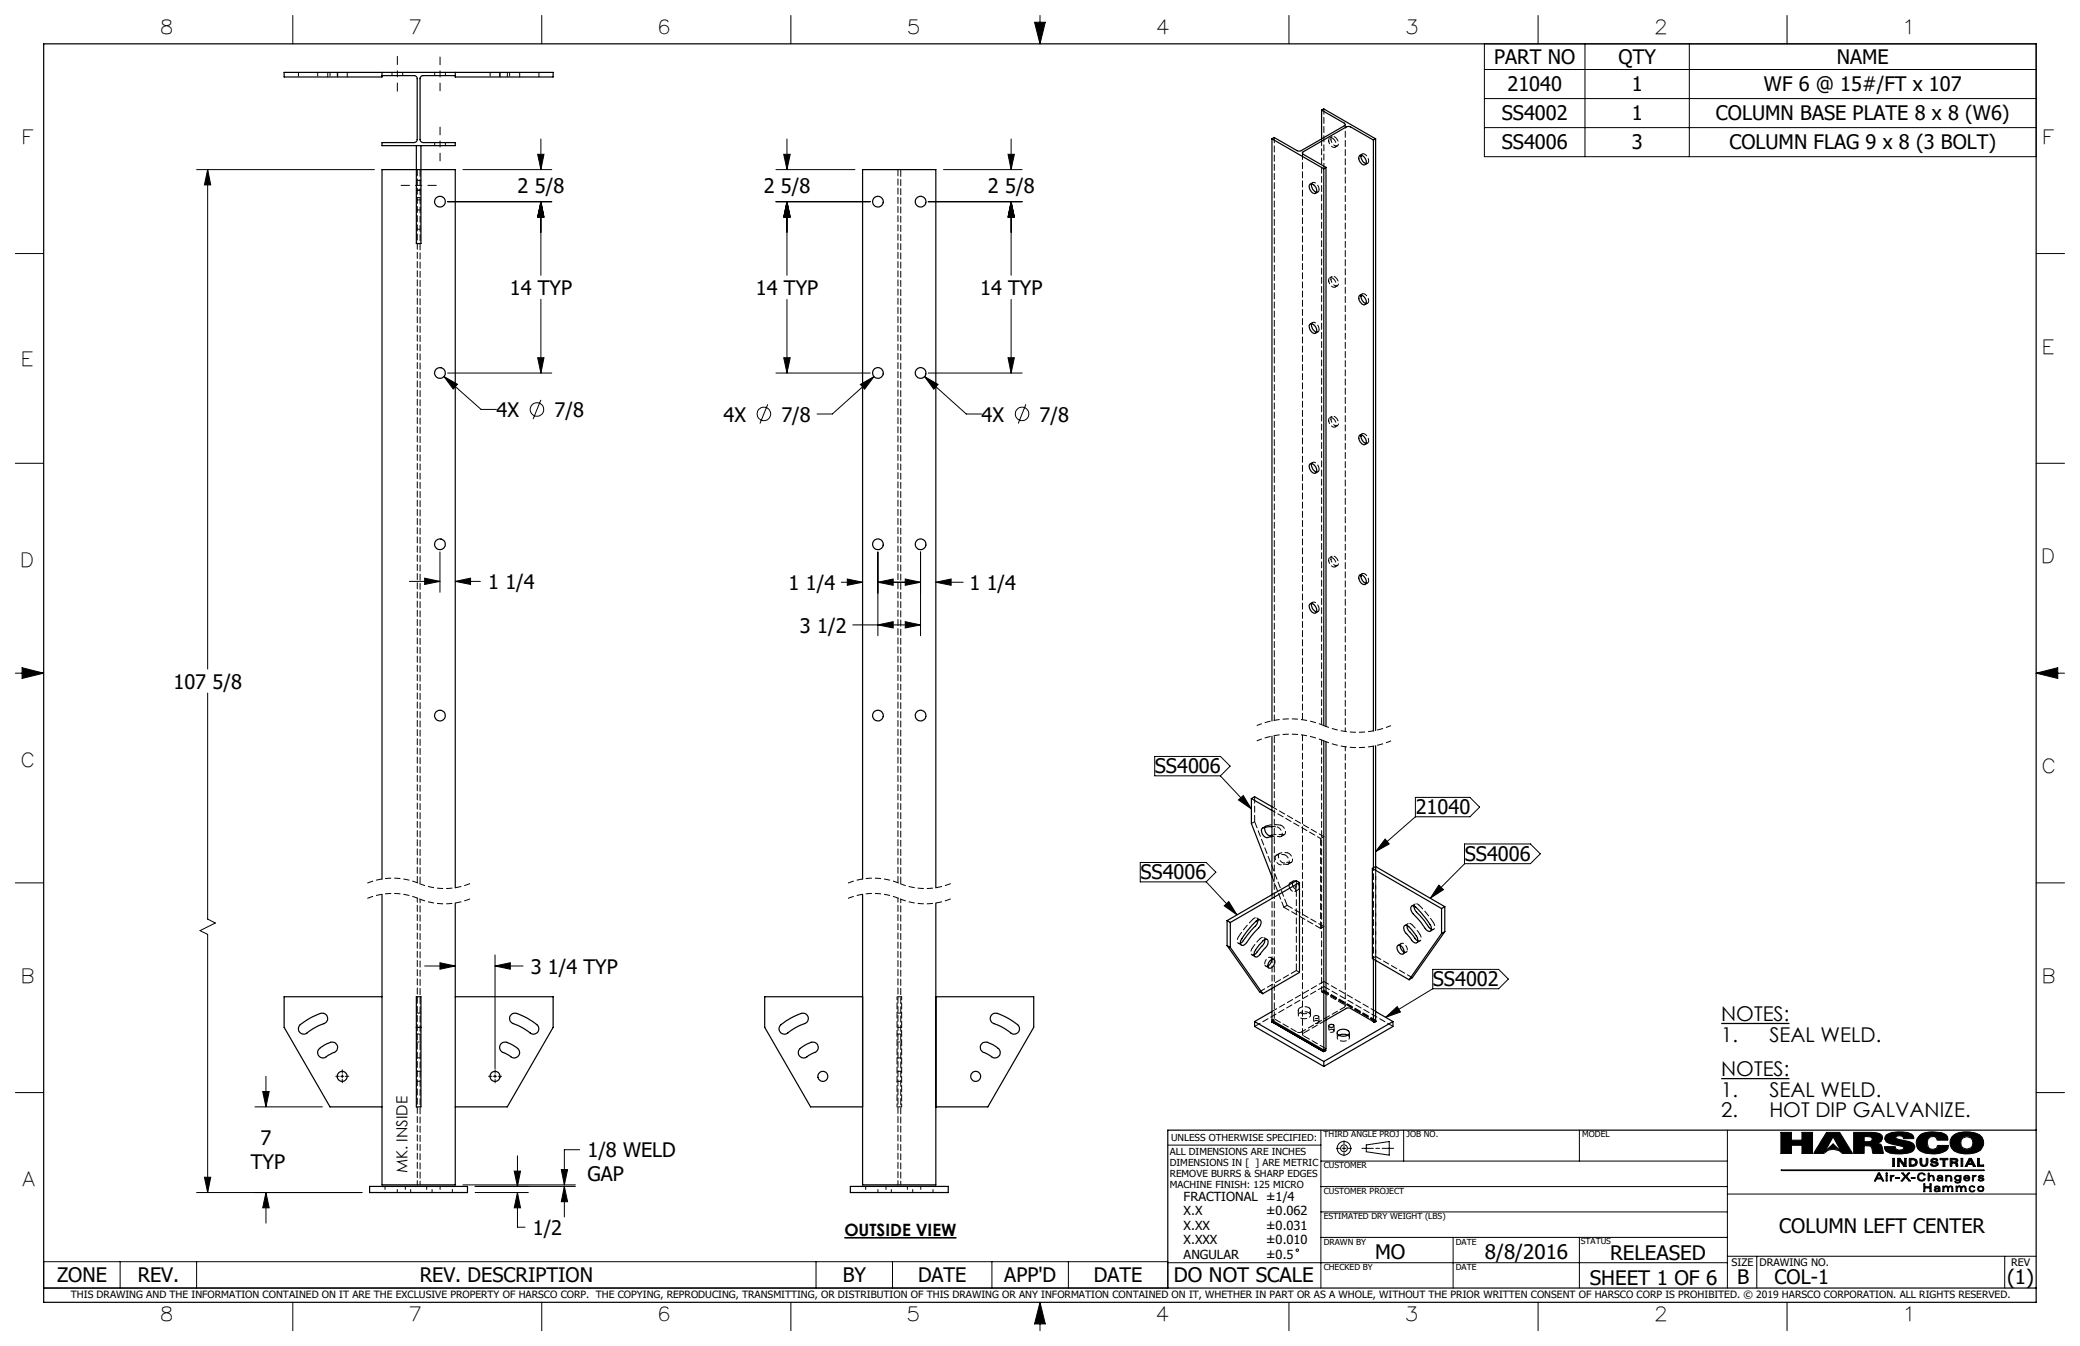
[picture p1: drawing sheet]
<svg xmlns="http://www.w3.org/2000/svg" width="432mm" height="279mm" viewBox="0 0 432 279" stroke-linecap="round" stroke-linejoin="round" font-family="sans-serif">
<defs><g id="words">
<g font-size="4.2">
<text x="310.2" y="13.3">PART NO</text>
<text x="336" y="13.3">QTY</text>
<text x="381.3" y="13.3">NAME</text>
<text x="312.9" y="18.9">21040</text>
<text x="338.7" y="18.9">1</text>
<text x="366.2" y="18.9">WF 6 @ 15#/FT x 107</text>
<text x="311.8" y="25">SS4002</text>
<text x="338.7" y="25">1</text>
<text x="356.2" y="25">COLUMN BASE PLATE 8 x 8 (W6)</text>
<text x="311.8" y="31">SS4006</text>
<text x="338.7" y="31">3</text>
<text x="359" y="31">COLUMN FLAG 9 x 8 (3 BOLT)</text>
<text x="107.5" y="40.1">2 5/8</text>
<text x="158.6" y="40.1">2 5/8</text>
<text x="205.1" y="40.1">2 5/8</text>
<text x="105.9" y="61.2">14 TYP</text>
<text x="156.9" y="61.3">14 TYP</text>
<text x="203.5" y="61.3">14 TYP</text>
<text x="103.1" y="86.6">4X</text>
<text x="115.1" y="86.6">7/8</text>
<text x="150.2" y="87.5">4X</text>
<text x="162.2" y="87.5">7/8</text>
<text x="203.8" y="87.5">4X</text>
<text x="215.8" y="87.5">7/8</text>
<text x="101.3" y="122.3">1 1/4</text>
<text x="163.7" y="122.5">1 1/4</text>
<text x="201.3" y="122.5">1 1/4</text>
<text x="166.1" y="131.3">3 1/2</text>
<text x="36" y="143">107 5/8</text>
<text x="239.7" y="160.4">SS4006</text>
<text x="293.9" y="168.9">21040</text>
<text x="304.1" y="178.6">SS4006</text>
<text x="236.8" y="182.4">SS4006</text>
<text x="110.2" y="202.1">3 1/4 TYP</text>
<text x="297.4" y="204.6">SS4002</text>
<text x="357.3" y="212">NOTES:</text>
<text x="357.3" y="216.2">1.</text>
<text x="367.3" y="216.2">SEAL WELD.</text>
<text x="357.3" y="223.4">NOTES:</text>
<text x="357.3" y="227.7">1.</text>
<text x="367.3" y="227.7">SEAL WELD.</text>
<text x="357.3" y="231.9">2.</text>
<text x="367.3" y="231.9">HOT DIP GALVANIZE.</text>
<text x="54.1" y="237.8">7</text>
<text x="52.1" y="242.7">TYP</text>
<text x="121.9" y="240.3">1/8 WELD</text>
<text x="121.9" y="245.2">GAP</text>
<text x="110.6" y="256.3">1/2</text>
<text x="369.4" y="255.8">COLUMN LEFT CENTER</text>
<text x="285.5" y="261.4">MO</text>
<text x="308.3" y="261.3">8/8/2016</text>
<text x="334.3" y="261.5">RELEASED</text>
<text x="11.8" y="266.1">ZONE</text>
<text x="28.6" y="266.1">REV.</text>
<text x="87.1" y="266.1">REV. DESCRIPTION</text>
<text x="174.9" y="266.1">BY</text>
<text x="190.6" y="266.1">DATE</text>
<text x="208.5" y="266.1">APP'D</text>
<text x="227.1" y="266.1">DATE</text>
<text x="243.7" y="266.2">DO NOT SCALE</text>
<text x="330" y="266.7">SHEET 1 OF 6</text>
<text x="360.6" y="266.5">B</text>
<text x="368.4" y="266.6">COL-1</text>
<text x="416.7" y="266.5">(1)</text>
</g>
<g font-size="4">
<text x="33.6" y="7.1">8</text>
<text x="85.2" y="7.1">7</text>
<text x="137" y="7.1">6</text>
<text x="188.6" y="7.1">5</text>
<text x="240.3" y="7.1">4</text>
<text x="292.1" y="7.1">3</text>
<text x="343.8" y="7.1">2</text>
<text x="395.7" y="7.1">1</text>
<text x="4.9" y="29.8">F</text>
<text x="424.5" y="29.9">F</text>
<text x="4.8" y="76">E</text>
<text x="424.3" y="73.5">E</text>
<text x="4.7" y="117.6">D</text>
<text x="424.2" y="116.9">D</text>
<text x="4.7" y="159.3">C</text>
<text x="424.2" y="160.5">C</text>
<text x="4.8" y="204">B</text>
<text x="424.3" y="204">B</text>
<text x="4.8" y="246.1">A</text>
<text x="424.3" y="246.1">A</text>
<text x="33.6" y="274.3">8</text>
<text x="85.2" y="274.3">7</text>
<text x="137" y="274.3">6</text>
<text x="188.6" y="274.3">5</text>
<text x="240.3" y="274.3">4</text>
<text x="292.1" y="274.3">3</text>
<text x="343.8" y="274.3">2</text>
<text x="395.8" y="274.3">1</text>
</g>
<text font-size="3.5" x="175.3" y="256.6">OUTSIDE VIEW</text>
<text font-size="3.2" x="84.6" y="243.5" transform="rotate(-90 84.6 243.5)">MK. INSIDE</text>
<g font-size="2.6">
<text x="245.7" y="249.3">FRACTIONAL ±1/4</text>
<text x="245.7" y="252.3">X.X</text>
<text x="245.7" y="255.3">X.XX</text>
<text x="262.9" y="252.3">±0.062</text>
<text x="262.9" y="255.3">±0.031</text>
<text x="245.7" y="258.3">X.XXX</text>
<text x="245.7" y="261.3">ANGULAR</text>
<text x="262.9" y="258.3">±0.010</text>
<text x="262.9" y="261.3">±0.5</text>
</g>
<g font-size="2.2">
<text x="359.5" y="262.8">SIZE</text>
<text x="365.3" y="262.7">DRAWING NO.</text>
<text x="417.5" y="262.8">REV</text>
</g>
<text font-size="2.1" x="14.7" y="269.4">THIS DRAWING AND THE INFORMATION CONTAINED ON IT ARE THE EXCLUSIVE PROPERTY OF HARSCO CORP. THE COPYING, REPRODUCING, TRANSMITTING, OR DISTRIBUTION OF THIS DRAWING OR ANY INFORMATION CONTAINED ON IT, WHETHER IN PART OR AS A WHOLE, WITHOUT THE PRIOR WRITTEN CONSENT OF HARSCO CORP IS PROHIBITED. © 2019 HARSCO CORPORATION. ALL RIGHTS RESERVED.</text>
<g font-size="2">
<text x="242.9" y="239.8">ALL DIMENSIONS ARE INCHES</text>
<text x="243.1" y="236.8">UNLESS OTHERWISE SPECIFIED:</text>
<text x="242.9" y="242.1">DIMENSIONS IN [ ] ARE METRIC</text>
<text x="242.9" y="244.4">REMOVE BURRS &amp; SHARP EDGES</text>
<text x="242.9" y="246.7">MACHINE FINISH: 125 MICRO</text>
</g>
<g font-size="1.7">
<text x="274.8" y="236.1">THIRD ANGLE PROJ</text>
<text x="292" y="236.1">JOB NO.</text>
<text x="328.5" y="236.1">MODEL</text>
<text x="274.8" y="242.5">CUSTOMER</text>
<text x="274.8" y="247.8">CUSTOMER PROJECT</text>
<text x="274.8" y="253.1">ESTIMATED DRY WEIGHT (LBS)</text>
<text x="274.8" y="258.4">DRAWN BY</text>
<text x="274.8" y="263.6">CHECKED BY</text>
<text x="302.2" y="263.6">DATE</text>
<text x="302.2" y="258.4">DATE</text>
<text x="328.2" y="258.3">STATUS</text>
</g>
</g></defs>
<g fill="none" stroke="#000" stroke-width=".21">
<path d="M60.8 3.2v5.9M112.5 3.2v5.9M164.2 3.2v5.9M214.8 4.6h2.2l-1.1 4.5zM215.9 3.2v5.9M267.6 3.2v5.9M308.2 9.1h114.5v23.4h-114.5zM308.2 14.4h114.5M319.3 3.2v5.9M329 9.1v23.4M350.7 9.1v23.4M371 3.2v5.9"/>
<path d="M40.8 35.2h36.9M43.1 35.2l.6 3.2h-1.3zM43.1 35.2v103.7M96.1 35.2h18.4M111.6 32h1.3l-.6 3.2zM112.3 28.9v6.3M161.1 35.2h16.4M162.7 32h1.3l-.6 3.2zM163.4 28.9v6.3M195.9 35.2h16.3M209.3 32h1.3l-.7 3.2zM209.9 28.9v6.3"/>
<path d="M308.2 20.5h114.5M308.2 26.5h114.5M3.2 52.6h5.9M92.9 41.9h21.6M112.3 41.9l.6 3.1h-1.3zM112.3 41.9v15.2M161.1 41.9h19.6M163.4 41.9l.6 3.1h-1.3zM163.4 41.9v15.2M192.7 41.9h19.5M209.9 41.9l.7 3.1h-1.3zM209.9 41.9v15.2"/>
<path d="M422.7 52.6h5.9M92.2 78.2l2.8 1.6-.9 1zM92.2 78.2l7.7 6.8h3.1M92.9 77.4h21.6M111.6 74.3h1.3l-.6 3.1zM112.3 62.1v15.3M161.1 77.4h19.6M162.7 74.3h1.3l-.6 3.1zM163.4 62.2v15.2M178.6 79.8l2.8-1.6-1.9 2.6zM181.4 78.2l-8.6 7.7h-3.2M191.9 78.2l2.8 1.6-.8 1z"/>
<path d="M191.9 78.2l8.7 7.7h3.2M192.7 77.4h19.5M209.3 74.3h1.3l-.7 3.1zM209.9 62.2v15.2M3.2 96.2h5.9M112.3 83l-1.6 4M159.4 83.9l-1.6 4M213 83.9l-1.6 4M422.7 96.2h5.9M91.3 114.6v8.3M182.2 114.6v17.4M191.1 114.6v17.4"/>
<path d="M3.2 139.7h5.9M4.6 138.6l4.5 1.1-4.5 1.1zM85 120.7h6.3M88.2 120l3.1 .7-3.1 .6zM94.5 120.7l3.2-.7v1.3zM94.5 120.7h5.2M174.7 120.9h4.4M175.9 120.2l3.2 .7-3.2 .6zM177 129.7h14.1M182.2 120.9l3.2-.7v1.3zM182.2 129.7l3.2-.7v1.4zM182.2 120.9h8.9"/>
<path d="M187.9 120.2l3.2 .7-3.2 .6zM187.9 129l3.2 .7-3.2 .7zM194.3 120.9l3.1-.7v1.3zM194.3 120.9h5.7M422.7 139.7h5.9M422.7 139.7l4.5-1.1v2.2zM43.1 143.9v46.9l1.6 .8-3.2 1.6 1.6 .8v53.5M239.7 157h13.7l2 2-2 2h-13.7zM236.7 179h13.7l2 2-2 2.1h-13.7zM253.4 161.1l6.4 6.8M257.1 166.1l1-1 1.7 2.8zM287.5 174.2l.9 1-2.8 1.6z"/>
<path d="M293.8 165.5h11.4l2 2-2 2h-11.4zM293.8 169.5l-8.2 7.3M304 175.2h13.7l2.1 2-2.1 2.1h-13.7zM304 179.3l-7.1 7.1M3.2 183.3h5.9M91.3 199.8l3.2 .7-3.2 .7zM102.8 198.2v23.6M250.4 183.1l6.4 6.8M254.1 188l1-.9 1.7 2.8zM298.7 183.7l.9 1-2.7 1.7zM422.7 183.3h5.9M88.2 200.5h6.3"/>
<path d="M102.8 200.5l3.1-.7v1.4zM102.8 200.5h5.8M287.7 211.2l2.4-2.2 .6 1.1zM297.4 201.2h13.7l2 2-2 2h-13.7zM297.4 205.2l-9.7 6M3.2 226.8h5.9M52.9 229.8h14M54.5 226.6h1.4l-.7 3.2zM55.2 223.4v6.4M70.7 223.4h.7M71 223.1v.6M102.4 223.4h.7"/>
<path d="M102.8 223.1v.6M107.4 239.9v6.4M120.3 238.7h-3.1v7.3M242.4 237.7h31.8M274.2 234.6v32.8M277.4 238.4h.7M278.6 238.4h.8M279 236.8v.7M279 238v.8M279 239.3v.6M279.9 238.4h.7M282.7 238.4h2.4"/>
<path d="M283.6 237.7l4.8-.7v2.8l-4.8-.7zM285.6 238.4h.8M286.9 238.4h2.4M291.4 234.6v6.4M327.9 234.6v6.4M358.6 234.6v32.8M369.7 235.1h2.2v1.6h2.2v-1.6h2.2v4.3h-2.2v-1.7h-2.2v1.7h-2.2zM379.2 235.1h2.7l2.7 4.3h-2.2a2.5 2.5 0 0 0-3.8 0h-2.1zM380.5 236l1.7 3-1.7-1.5-1.7 1.5zM384.8 235.1h3.7l1.7 .2 .5 .4 .1 .6-.3 .7-.8 .3 .7 .2 .3 .4 .3 1.5h-2.2l-.2-1-.3-.5-.6-.1h-.7v1.6h-2.2zM387 235.9l1.4 .1a.51 .51 0 0 1 0 .9l-1.4 .1zM389.7 237.3h.1"/>
<path d="M391.6 235.6a6.4 6.4 0 0 1 5.3-.2l.3 .4 .1 .6h-2.1l-.1-.4a1.07 1.07 0 0 0-1.5 .1v.1a3 3 0 0 0 1.9 .6l1.6 .5 .4 .7a1.36 1.36 0 0 1-1.4 1.4 6.7 6.7 0 0 1-4.6-.5l-.3-.9h2.3v.4a1.01 1.01 0 0 0 1.7-.2l-.4-.3-3.1-.8-.4-.7zM398.5 235.7a5.3 5.3 0 0 1 5.5-.2l.3 .5 .1 .7h-2.2l-.3-.6-.5-.2-.7 .1-.5 .5-.1 .7 .2 1 .4 .3 .5 .1 .8-.2 .2-.6h2.3l-.1 .6a3.9 3.9 0 0 1-2.8 1.1 4.2 4.2 0 0 1-3.5-1.1 2.19 2.19 0 0 1 .4-2.7zM405.2 235.9a5.4 5.4 0 0 1 5.8-.4 2.09 2.09 0 0 1 .8 2.2l-.7 1.1a5.9 5.9 0 0 1-5.4 .1 2.08 2.08 0 0 1-.5-3zM422.7 226.8h5.9M40.8 247.5h34.3M42.4 244.4h1.3l-.6 3.1zM55.2 247.5l.7 3.2h-1.4zM55.2 247.5v6.4M96.1 246h23.4M98.6 247.5h11.1M98.6 246.3h20.9M106.8 243.1h1.3l-.7 3.2z"/>
<path d="M107.4 247.5l.7 3.2h-1.3zM107.4 247.5v7.2h1.6M116.5 242.8h1.3l-.6 3.2zM117.2 246.3l.6 3.1h-1.3zM117.2 246.3v6.3M274.2 256.9h84.4M274.2 251.6h84.4M274.2 246.3h84.4M274.2 241h84.4M301.7 256.9v10.5M327.9 256.9v10.5M358.6 247.9h64.1"/>
<path d="M369.8 242.9h42.1v.1h-42.1zM389.9 243.5h.3l.9 1.6h-.3l-.2-.4h-1l-.2 .4h-.3zM390.1 243.7l.4 .8h-.8zM391.5 244h.3v1.1h-.3zM391.5 243.5h.3v.2h-.3zM392.4 244h.2v.2l.2-.2h.4v.2l-.5 .1-.1 .8h-.2zM392.6 244.2h.1M392.9 240.5h.4v1.6h-.4zM393.6 244.4h.7v.2h-.7zM393.9 240.5h.5l1 1.2v-1.2h.3v1.6h-.5l-.9-1.3v1.3h-.4zM394.3 240.8h.1M394.8 243.5h.3l.5 .6 .5-.6h.4l-.7 .7 .8 .9h-.3l-.7-.7-.6 .7h-.3l.7-.9z"/>
<path d="M396.3 240.5a1.61 1.61 0 0 1 1.7 .5v.3l-.1 .5-.8 .3h-.8zM396.7 240.7a.62 .62 0 0 1 .8 .2 .62 .62 0 0 1 0 .7l-.8 .2zM396.8 244.4h.7v.2h-.7zM398.3 243.7a.87 .87 0 0 1 1.4 .2l-.7-.3-.3 .1-.3 .2-.1 .4 .2 .5a.59 .59 0 0 0 .9-.1h.3l-.3 .4h-.9l-.4-.3-.1-.5zM398.6 240.5h.4v1l.1 .3 .3 .1 .3-.1 .2-.4v-.9h.3v.9l-.2 .5a.93 .93 0 0 1-1.4-.4zM399.4 245.7h.2v.6h1v-.6h.3v1.7h-.3v-.8h-1v.8h-.2zM400.3 243.5h.2v.7l.5-.3a.79 .79 0 0 1 .4 1.2h-.1a.87 .87 0 0 0-.3-1 .85 .85 0 0 0-.5 1h-.2zM400.5 244.2h.1M400.9 240.7l.5-.3 .7 .1 .2 .4h-.4l-.1-.2h-.3l-.3 .2 .2 .2 .8 .2 .2 .4-.1 .2-.6 .2-.7-.1-.2-.4h.3l.4 .3 .5-.1v-.2l-1-.3-.2-.2zM401.7 246.3a.67 .67 0 0 1 1 .3v.7h-.2v-.1l-.7 .2-.2-.2v-.3l.1-.2 .8-.1-.1-.2-.3-.1-.5 .2zM402.4 244.7l.7-.1-.1 .3-.2 .1h-.3zM402.5 246.8h.1"/>
<path d="M402.5 246.8l-.8 .2 .2 .2h.3l.2-.1 .1-.3M402.5 247.2h.1M402.8 240.5h1.6v.2h-.6v1.4h-.4v-1.4h-.6zM403.1 244.6h.1M403.1 244.4l-.1-.2-.3-.1-.5 .2v-.2l.6-.2 .4 .2 .1 1h-.2v-.1M403.1 244.4l-.8 .1-.2 .3 .3 .3 .3 .1 .4-.2M403.1 244.4h.1M403.1 245h.1M403.5 246.4v-.2h-.2v1.1h.2l.1-.8 .4-.2 .3 .4v.6h.2l.1-.8 .3-.2 .3 .4v.6h.2l-.1-1-.5-.1-.3 .3M403.5 246.4l.5-.3 .4 .4M403.5 246.4h.1M403.9 244h.2v.2l.4-.3 .5 .2 .2 .4v.6h-.2l-.2-.9-.2-.1-.3 .1-.2 .9h-.2z"/>
<path d="M404.1 244.2h.1M404.4 246.5h.1M404.8 240.5a1.96 1.96 0 0 1 1.6 .2l-.1 .5-.3 .1 .4 .2 .1 .6h-.4a.61 .61 0 0 0-.7-.7h-.2v.7h-.4zM405.2 240.7l.8 .1v.3l-.8 .1zM405.9 244.1l.5-.2 .5 .3v-.2h.2v1l-.2 .5-.5 .1-.5-.1-.1-.3 .8 .2 .2-.1 .1-.4-.5 .2-.5-.2-.2-.4zM406 241.3h.1M406.1 244.2l.3-.1 .4 .1 .1 .3-.1 .3-.4 .2-.3-.2-.1-.3zM406.3 246.4v-.2h-.3l.1 1.1h.2l.1-.8 .3-.2 .3 .4v.6h.2l.1-.8 .4-.2 .3 .4v.6h.2l-.2-1-.4-.1-.4 .3M406.3 246.4l.4-.3 .5 .4M406.3 246.4h.1M407.1 240.5h.4v1.6h-.4zM407.2 246.5h.1"/>
<path d="M407.9 244.1l.4-.2 .5 .2 .1 .5h-1.1l.2 .3 .3 .1 .6-.2-.1 .2-.7 .1-.4-.2v-.6zM408 244.2l.3-.1 .4 .4h-.8zM408.8 240.5h.5l.8 1.6h-.5l-.1-.4h-1l-.2 .4h-.3zM408.9 246.3l.5-.2 .4 .1 .2 .3-.8-.2-.2 .2-.1 .3 .2 .4 .3 .1 .6-.2-.2 .2-.7 .1-.3-.3zM409 240.8l.3 .7h-.6zM409.5 244h.2v.2l.5-.2v.2l-.4 .1-.1 .8h-.2zM409.7 244.2h.1M410.5 240.5h.4v1.3h.9v.3h-1.3zM410.7 246.3l.5-.1 .5 .1 .2 .5-.2 .4-.5 .2-.5-.2-.2-.4zM410.7 244.2a.74 .74 0 0 1 1.1-.1v.2l-.5-.2-.4 .2 .7 .2 .3 .3a.76 .76 0 0 1-1.1 .3l-.2-.3 .8 .2 .2-.2a.87 .87 0 0 1-.9-.6zM410.8 246.5l.4-.2 .4 .2 .1 .3-.1 .3-.4 .1-.4-.1-.1-.3zM9.1 261.9h233.3v5.5h-233.3z"/>
<path d="M24.9 261.9v5.5M40.8 261.9v5.5M60.8 270.3v5.9M112.5 270.3v5.9M164.2 270.3v5.9M169.4 261.9v5.5M185.3 261.9v5.5M205.9 261.9v5.5M215.9 270.3v5.9M215.9 270.3l1.1 4.5h-2.2zM221.8 261.9v5.5M242.4 262.1h116.2"/>
<path d="M267.6 270.3v5.9M319.3 270.3v5.9M358.6 260.8h64.1M364.7 260.8v6.6M371 270.3v5.9M416.2 260.8v6.6"/>
<circle cx="111.5" cy="85" r="1.41"/>
<circle cx="158.6" cy="85.9" r="1.4"/>
<circle cx="212.2" cy="85.9" r="1.4"/>
<circle cx="279" cy="238.4" r=".71"/>
<circle cx="279" cy="238.4" r="1.41"/>
<circle cx="408.3" cy="237.3" r="1.3"/>
<circle cx="269.3" cy="259.5" r=".25"/>
</g>
<g fill="none" stroke="#000" stroke-width=".25">
<path d="M9.1 9.1h413.6v261.2h-413.6zM79.3 15.7h6.7a.6 .6 0 0 1 .6 .6v12.7a.66 .66 0 0 1-.6 .6h-6.7v.6h15.2v-.6h-6.7a.66 .66 0 0 1-.6-.6v-12.7a.6 .6 0 0 1 .6-.6h6.7M79.3 15v1h-20.3v-1h55.8v1h-20.3v-1M86.4 30.2v20.4h1v-20.4M264.1 28.8l10.7 6.2M264.1 28.8v120.8M272 38.2a1.23 1.23 0 0 1 1.1 .6 1.23 1.23 0 0 1 0 1.3 1.29 1.29 0 0 1-1.1-1.9zM272.3 38.2a1.52 1.52 0 0 0 1 1.7M274.4 22.9l4.7 2.7a.29 .29 0 0 1 .2 .2 .29 .29 0 0 1-.2 .3l-9.2 5.3-.6-.1-4.8-2.8-.4 .3M274.4 22.9l.4-.3 10.8 6.2M274.4 22.9v5.9M274.8 35v115.6"/>
<path d="M275.3 34.7l-.5 .3M275.3 34.7v116.1M282.3 32.3a1.29 1.29 0 0 1 1.2 1.8 1.05 1.05 0 0 1-1.4-1v-.5zM282.6 32.2a1.68 1.68 0 0 0 1 1.8M285.1 29.1l-4.7-2.7-.6-.2-9.3 5.3a.29 .29 0 0 0-.1 .3 .29 .29 0 0 0 .1 .2l4.8 2.7M285.1 29.1v122.6M285.6 28.8l-.5 .3M285.6 28.8v122.8M272 67.3a1.23 1.23 0 0 1 1.1 .6 1.23 1.23 0 0 1 0 1.2 1.21 1.21 0 0 1-1.3-1.3zM272.3 67.2a1.52 1.52 0 0 0 1 1.7M282.3 61.3a1.31 1.31 0 0 1 1.3 1.6 .6 .6 0 0 1-.6 .4 .6 .6 0 0 1-.5-.5 1.16 1.16 0 0 1-.2-1.5zM282.6 61.2a1.62 1.62 0 0 0 1 1.8"/>
<path d="M272 96.3a1.23 1.23 0 0 1 1.1 .6 1.23 1.23 0 0 1 0 1.3 1.21 1.21 0 0 1-1.3-1.4zM272.3 96.2a1.52 1.52 0 0 0 1 1.8M282.3 90.3a1.32 1.32 0 0 1 1.2 1.9 1.1 1.1 0 0 1-1.4-1.2zM282.6 90.3a1.62 1.62 0 0 0 1 1.7M282.3 119.4a1.27 1.27 0 0 1 1.1 1.9 1.34 1.34 0 0 1-1.1-1.9zM282.6 119.3a1.62 1.62 0 0 0 1 1.8M272 125.3a1.27 1.27 0 0 1 1.1 1.9 1.31 1.31 0 0 1-1.1-1.9zM272.3 125.3a1.47 1.47 0 0 0 1 1.7M264.1 152.8v32.9M274.8 153.8v64.2M275.3 154v63.7l-.5 .3M285.1 154.9v25.3"/>
<path d="M285.6 154.8v25.1M259.8 165.8l4.3 2.4M259.8 165.8l.7-.4 3.6 2.1M259.8 165.8v5.2l4.3 11M262.6 171.7a1.45 1.45 0 0 0 1.2 1.8l.3-.1M264.1 171.6h-.2a2.65 2.65 0 0 0-2 .5 1.4 1.4 0 0 0 .6 1.5 1.4 1.4 0 0 0 1.6 0M285.6 179.9l-.7 .4M285.6 179.9l14.3 8.3M79.3 182.5v-147.3h15.2v149.1M79.3 185.7v60.3h15.2v-58.5M179.1 182.5v-147.3h15.2v149.1M179.1 185.7v60.3h15.2v-58.5"/>
<path d="M254.7 196.3l.7 .4M254.7 191.1v5.2M254.7 191.1l.7 .4M254.7 196.3l6.8 9.6 .6 .4M255.4 191.5v5.2M255.4 196.7l6.7 9.6M260.3 191.6l.5-.4a.6 .6 0 0 1 .9-.2 .6 .6 0 0 1 0 .9l-.4 .8-1.7 1.8a3.1 3.1 0 0 1-1.6 1.8 .78 .78 0 0 1-.6-.7 .78 .78 0 0 1 .4-.8l1-1.4zM261.1 191a2.4 2.4 0 0 1-1.2 1.9l-.9 1.2a4.1 4.1 0 0 1-1.5 1.7M262.2 195.3a.57 .57 0 0 1 .8-.3 .57 .57 0 0 1 .2 .8l-.2 .6-1.1 1.3a1.19 1.19 0 0 1-1.4 .8 1.68 1.68 0 0 1 .5-1.8zM262.6 195a2.69 2.69 0 0 1-1.1 2l-1.2 1.2M263.6 199.5a.54 .54 0 0 1 .6-.4 .54 .54 0 0 1 .5 .5 1.21 1.21 0 0 1-1.3 1.3 1.11 1.11 0 0 1 .2-1.4zM264 199.2a1.48 1.48 0 0 1-.8 1.3"/>
<path d="M269.8 183.2l-.7-.4-14.4 8.3M269.8 183.2l-14.4 8.3M269.8 183.2v18.7l-7.7 4.4M284.9 180.3l14.4 8.3M284.9 180.3v18.7l7.6 4.4M285.1 199.1v13M285.6 199.4v12.4l-.5 .3M290.2 196.3a1.19 1.19 0 0 1 1.1 1.7 1.19 1.19 0 0 1-1.1-1.7zM290.7 196.3a1.59 1.59 0 0 0 .8 1.3M291.5 192.2a.78 .78 0 0 1 1.2 .4l.8 .9a2.01 2.01 0 0 1 .8 2 .74 .74 0 0 1-1.2-.3l-1-1.3a1.46 1.46 0 0 1-.6-1.7zM292.1 192.1a2.41 2.41 0 0 0 1.1 1.9l.7 .9 .4 .4M293 188.1l.3-.1a8.2 8.2 0 0 1 2.9 2.9l.7 1a.84 .84 0 0 1-.2 1.5 2.23 2.23 0 0 1-1.4-1.5l-.9-1.1a3.3 3.3 0 0 1-1.5-2.3z"/>
<path d="M293.5 188.1a2.42 2.42 0 0 0 1.2 1.9l.7 .7a6.2 6.2 0 0 0 1.7 2.2M299.3 188.6v5.2M299.3 193.8l-6.8 9.6M299.9 188.2l-.6 .4M299.9 193.4l-.6 .4M299.9 188.2v5.2M299.9 193.4l-6.7 9.6-.7 .4M62.2 212.8a11.8 11.8 0 0 1 4.8-2.5 1.17 1.17 0 0 1 1 1.3 1.17 1.17 0 0 1-1.2 1.1l-2.7 1.4a1.16 1.16 0 0 1-1.6 .4 1.16 1.16 0 0 1-.3-1.7zM66.4 217.6l.7-.5a3.4 3.4 0 0 1 2.3-.7 1.2 1.2 0 0 1 .6 1.3 1.2 1.2 0 0 1-1.1 1l-.6 .3a1.72 1.72 0 0 1-1.7 .5 1.12 1.12 0 0 1-.2-1.9zM79.3 206.9h-20.3v6.4l9.5 16.5h10.8M86.4 206.9h1v22.9h-1zM86.4 213.3h1"/>
<path d="M94.5 206.9h20.3v6.4l-9.5 16.5h-10.8M104 216.6a1.41 1.41 0 0 1 1.8 0l.3 .1a2.36 2.36 0 0 1 1.8 1.8 1.19 1.19 0 0 1-.9 1.1 1.19 1.19 0 0 1-1.3-.5l-.6-.3a1.52 1.52 0 0 1-1.4-1.4zM106.1 210.6l.5-.3a9.4 9.4 0 0 1 5.2 2.9 1.18 1.18 0 0 1-.7 1.4 1.18 1.18 0 0 1-1.5-.5l-2.6-1.4a1.19 1.19 0 0 1-1.1-.8 1.19 1.19 0 0 1 .2-1.3zM162 212.8a12 12 0 0 1 4.7-2.5 1.1 1.1 0 0 1 1.1 1 1.1 1.1 0 0 1-.8 1.2 14.4 14.4 0 0 0-3.8 2.1 1.12 1.12 0 0 1-1.3-.4 1.12 1.12 0 0 1 .1-1.4zM166 217.8l.9-.7a3.4 3.4 0 0 1 2.3-.7 1.19 1.19 0 0 1 .6 1.3 1.19 1.19 0 0 1-1.1 1l-.6 .3a1.72 1.72 0 0 1-1.7 .5 1.1 1.1 0 0 1-.4-1.7zM179.1 206.9h-20.3v6.4l9.5 16.5h10.8M194.3 206.9h20.3v6.4l-9.5 16.5h-10.8M203.7 216.8a1.35 1.35 0 0 1 1.9-.2l.3 .1a2.17 2.17 0 0 1 1.7 2 1.19 1.19 0 0 1-1 .9 1.19 1.19 0 0 1-1.1-.5l-.6-.3a1.51 1.51 0 0 1-1.4-1.6zM205.9 210.6l.5-.3a10.1 10.1 0 0 1 4.8 2.4 1.16 1.16 0 0 1 0 1.8 1.16 1.16 0 0 1-1.8-.4l-2.6-1.4a1.22 1.22 0 0 1-1.1-.8 1.22 1.22 0 0 1 .2-1.3zM260.5 212.1v1l14.3 8.3M260.5 212.1l14.3 8.2M264 212.1l10.7 6.2"/>
<path d="M264.1 205.2v6.6l10.7 6.2M264.1 210l-3.6 2.1M264.1 212.1h.1M264.1 212.1l10.6 6.2M264.3 211.9l-.3 .2M264.3 211.9l-.2 .2M275.1 218.1h.1M275.1 218.1l-.4 .2M275.3 211.7l4.3-2.4 .6-.1 4.9 2.9M276 212.7h.1a.42 .42 0 0 1 .6-.1 .42 .42 0 0 1 .1 .6h-.2a.42 .42 0 0 1-.5 .1 .42 .42 0 0 1-.1-.6zM277.6 214.1a1.59 1.59 0 0 1 2.5 .2 1.3 1.3 0 0 1-1.9 .7 .69 .69 0 0 1-.6-.9zM278 214.9l.2-.1a2.06 2.06 0 0 1 1.6 .1"/>
<path d="M285.4 211.9l.1 .1M285.4 211.9l.2 .1-.3 .2M285.5 212h.1M285.5 212l-.2 .2M285.5 212l-.3 .2M285.6 210l3.6 2.1M289.2 212.1l-14.4 8.2M289.2 212.1v1l-14.4 8.3M274.8 220.3v1.1M422.7 234.6h-180.3v32.8M76.7 246.3h20.3v1.2h-20.3zM176.5 246.3h20.4v1.2h-20.4z"/>
<path d="M9.1 267.4h413.6"/>
<circle cx="91.3" cy="41.9" r="1.11"/>
<circle cx="182.2" cy="41.9" r="1.11"/>
<circle cx="191.1" cy="41.8" r="1.1"/>
<circle cx="91.3" cy="77.4" r="1.11"/>
<circle cx="182.2" cy="77.4" r="1.11"/>
<circle cx="191.1" cy="77.4" r="1.1"/>
<circle cx="91.3" cy="113" r="1.11"/>
<circle cx="182.2" cy="113" r="1.11"/>
<circle cx="191.1" cy="113" r="1.1"/>
<circle cx="91.3" cy="148.5" r="1.11"/>
<circle cx="182.2" cy="148.5" r="1.11"/>
<circle cx="191.1" cy="148.5" r="1.1"/>
<circle cx="71" cy="223.4" r="1.03"/>
<circle cx="102.8" cy="223.4" r="1.04"/>
<circle cx="170.8" cy="223.4" r="1.04"/>
<circle cx="202.5" cy="223.4" r="1.03"/>
</g>
<path d="M215.9 270.3l-1.1 4.5h2.2zM214.8 4.6h2.2l-1.1 4.5zM4.6 138.6l4.5 1.1-4.5 1.1zM422.7 139.7l4.5-1.1v2.2zM369.7 235.1v4.3h2.2v-1.7h2.2v1.7h2.2v-4.3h-2.2v1.6h-2.2v-1.6zM387 235.9l1.4 .1 .3 .6-.5 .4h-1.2zM384.8 235.1v4.3h2.2v-1.6l1.4 .1 .4 1.5h2.2l-.4-1.7-.4-.3-.5-.1a1.15 1.15 0 0 0 1.1-1.2 1.41 1.41 0 0 0-1.7-1zM391.6 235.6a1.12 1.12 0 0 0-.2 1.2 1.12 1.12 0 0 0 1.1 .7l1.8 .3a.72 .72 0 0 1 .9 .5 1.03 1.03 0 0 1-1.7-.1v-.2h-2.3a1.46 1.46 0 0 0 1.7 1.5 7.2 7.2 0 0 0 4.2-.6 1.1 1.1 0 0 0 .3-1.2 1.1 1.1 0 0 0-1-.7l-2.1-.5a.58 .58 0 0 1-.7-.5l.4-.2h.6l.5 .2 .1 .4h2.1v-.2a1.62 1.62 0 0 0-1.8-1.2 6.2 6.2 0 0 0-3.9 .6zM398.3 235.9a2.19 2.19 0 0 0-.3 2.3 2.19 2.19 0 0 0 2 1.2 4.7 4.7 0 0 0 4.3-.9l.2-.7h-2.3a1.07 1.07 0 0 1-1.7 .6 1.38 1.38 0 0 1-.4-1.6 1.38 1.38 0 0 1 1.5-.9l.4 .3 .2 .5h2.2v-.5a1.37 1.37 0 0 0-1.6-1.1 6 6 0 0 0-4.3 .6zM407 237.2a1.3 1.3 0 0 1 2.6 0 1.3 1.3 0 0 1-2.6 0zM405.5 235.7a2.15 2.15 0 0 0-.6 2.3 2.15 2.15 0 0 0 2 1.4 5.7 5.7 0 0 0 4.4-.7 2.15 2.15 0 0 0 .3-2.3 2.15 2.15 0 0 0-1.8-1.3l-1.2-.2a4.6 4.6 0 0 0-3.1 .8zM379.2 235.1l-2.7 4.3h2.1a2.5 2.5 0 0 1 3.8 0h2.2l-2.7-4.3zM380.5 236l1.7 3-1.7-1.5-1.7 1.5zM392.9 240.5v1.6h.4v-1.6zM393.9 240.5v1.6h.4v-1.3l.9 1.3h.5v-1.6h-.3v1.2l-1-1.2zM396.7 240.7h.5l.4 .2 .1 .5-.3 .4h-.7zM396.3 240.5v1.6h.9a.83 .83 0 0 0 .8-.9 .83 .83 0 0 0-.9-.7zM398.6 240.5v1.1a.86 .86 0 0 0 .9 .5 .86 .86 0 0 0 .7-.7v-.9h-.3l-.1 1.2-.3 .2-.4-.1-.1-1.3zM400.9 240.7l-.1 .1a.53 .53 0 0 0 .6 .6l.4 .1a.27 .27 0 0 1 .1 .4 .27 .27 0 0 1-.4 0l-.4-.3h-.3a.86 .86 0 0 0 .8 .5 .86 .86 0 0 0 .8-.6l-.3-.3-.7-.1a.29 .29 0 0 1 0-.5 .29 .29 0 0 1 .4 .2l.1 .1h.4a.84 .84 0 0 0-1.4-.2zM402.8 240.5v.2h.6v1.4h.4v-1.4h.6v-.2zM405.2 240.7l.8 .1a.25 .25 0 0 1 0 .3 .25 .25 0 0 1-.3 .1h-.5zM404.8 240.5v1.6h.4v-.7l.7 .1 .2 .6h.4l-.1-.6-.4-.2 .4-.2v-.4l-.5-.2zM407.1 240.5v1.6h.4v-1.6zM409 240.8l.3 .7h-.6zM408.8 240.5l-.8 1.6h.3l.2-.4h1l.1 .4h.5l-.8-1.6zM410.5 240.5v1.6h1.3v-.3h-.9v-1.3zM390.1 243.7l.4 .8h-.8zM389.9 243.5l-.8 1.6h.3l.2-.4h1l.2 .4h.3l-.9-1.6zM391.5 243.5v.2h.3v-.2zM369.8 242.9v.1h42.1v-.1zM391.5 244v1.1h.3v-1.1zM392.4 244v1.1h.2l.1-.7 .5-.2v-.2h-.3l-.3 .2v-.2zM393.6 244.4v.2h.7v-.2zM394.8 243.5l.6 .7-.7 .9h.3l.6-.7 .7 .7h.3l-.8-.9 .7-.7h-.4l-.5 .6-.5-.6zM396.8 244.4v.2h.7v-.2zM398.3 243.6l-.3 .8a.87 .87 0 0 0 .7 .8 .87 .87 0 0 0 1-.5h-.3l-.2 .3h-.3a.67 .67 0 0 1-.6-.9 .67 .67 0 0 1 1.1-.2h.3a.86 .86 0 0 0-1.4-.3zM400.3 243.5v1.6h.2v-.7l.4-.3 .4 .2v.8h.2v-.9l-.6-.3-.4 .3v-.7zM402.4 244.7l.3-.1a.23 .23 0 0 1 .4 .1 .23 .23 0 0 1-.2 .3h-.3a.22 .22 0 0 1-.2-.1 .22 .22 0 0 1 0-.2zM402.3 244.1l-.1 .2 .3-.2 .4 .1a.2 .2 0 0 1 .1 .3 .2 .2 0 0 1-.3-.1l-.5 .1-.1 .5 .3 .2 .7-.2v.1h.2l-.1-1-.3-.2zM403.9 244v1.1h.2v-.6l.3-.4 .5 .1 .1 .9h.2l-.1-1-.6-.2-.4 .3v-.2zM406 244.1l-.1 .1a.6 .6 0 0 0 .1 .8 .6 .6 0 0 0 .9-.1l-.1 .4-.2 .1h-.4l-.2-.2-.2 .1 .4 .3 .8-.2 .1-.3v-1.1h-.2v.2a.7 .7 0 0 0-.9-.1zM406 244.5a.45 .45 0 0 1 .9 0 .45 .45 0 0 1-.9 0zM408 244.2l.5-.1 .2 .4h-.8zM407.8 244.1l-.2 .6a.67 .67 0 0 0 .6 .5 .67 .67 0 0 0 .7-.4l-.8 .2-.3-.4h1.1a.67 .67 0 0 0-.4-.6 .67 .67 0 0 0-.7 .1zM409.5 244v1.1h.2v-.7l.5-.2v-.2h-.3l-.2 .2v-.2zM410.8 244.1a.38 .38 0 0 0 0 .4 .38 .38 0 0 0 .4 .2h.2a.21 .21 0 0 1 .2 .3 .21 .21 0 0 1-.4 0l-.6-.2 .2 .3 .5 .1a.37 .37 0 0 0 .5-.2 .37 .37 0 0 0-.2-.5l-.4-.1a.21 .21 0 0 1-.2-.3 .21 .21 0 0 1 .3 0l.5 .2-.4-.4zM399.4 245.7v1.7h.2v-.8h1v.8h.3v-1.7h-.3v.6h-1v-.6zM401.8 246.9l.4-.1a.24 .24 0 0 1 .3 .3 .24 .24 0 0 1-.4 .1l-.3-.1zM401.7 246.3l-.1 .2 .5-.2 .3 .1a.23 .23 0 0 1 0 .3 .23 .23 0 0 1-.3 0 .41 .41 0 0 0-.6 .4 .41 .41 0 0 0 .7 .3l.3-.2v.1h.2v-.9l-.3-.2zM409 246.2l-.2 .3v.5l.4 .4h.6l.2-.3-.5 .2-.3-.1-.3-.3 .1-.4 .5-.2 .5 .2a.62 .62 0 0 0-1-.3zM410.7 246.7a.5 .5 0 0 1 1 0 .5 .5 0 0 1-1 0zM410.5 246.8a.65 .65 0 0 0 1.3 0 .65 .65 0 0 0-1.3 0zM403.3 246.2h.2v.2l.5-.3 .4 .4 .4-.3h.4l.2 .3v.8h-.2v-.8l-.2-.2-.5 .3v.7h-.2v-.7l-.3-.3-.4 .2-.1 .8h-.2zM406 246.2h.3v.2l.5-.3 .4 .4 .3-.3h.5l.2 .4v.7h-.2v-.7l-.3-.3-.4 .2-.1 .8h-.2v-.7l-.3-.3-.4 .3v.7h-.2z" fill-rule="evenodd" fill="#000"/>
<path d="M175.3 256.9h23.3" fill="none" stroke="#000" stroke-width=".33"/>
<path d="M357.3 212.5h14.2M357.3 223.9h14.2" fill="none" stroke="#000" stroke-width=".26"/>
<path d="M274.8 153.8a18.1 18.1 0 0 0-13.9 0M274.8 150.6a18.1 18.1 0 0 0-13.9 0M288.8 153.8a18.1 18.1 0 0 1-14 0M288.8 150.6a18.1 18.1 0 0 1-14 0" fill="none" stroke="#000" stroke-width=".21" stroke-dasharray="1.3 .6" stroke-dashoffset=".2" stroke-linecap="butt"/>
<path d="M86.9 186.5a14 14 0 0 0-10.8 0M86.9 183.4a14 14 0 0 0-10.8 0M97.7 186.5a14 14 0 0 1-10.8 0M97.7 183.4a14 14 0 0 1-10.8 0M186.7 186.5a14 14 0 0 0-10.8 0M186.7 183.4a14 14 0 0 0-10.8 0M197.5 186.5a14 14 0 0 1-10.8 0M197.5 183.4a14 14 0 0 1-10.8 0" fill="none" stroke="#000" stroke-width=".21" stroke-dasharray="1.3 .6" stroke-dashoffset="-.1" stroke-linecap="butt"/>
<path d="M91.4 18.8v-7M91.4 26.4v7" fill="none" stroke="#000" stroke-width=".21" stroke-dasharray="15.2 1.3 1.3 1.3" stroke-dashoffset="13.6"/>
<path d="M82.5 11.7v7.2M90.6 38.5h-7.3" fill="none" stroke="#000" stroke-width=".21" stroke-dasharray="15.2 1.3 1.3 1.3" stroke-dashoffset="13.5"/>
<path d="M70.4 223.4h-.7M71.1 222.8v-.7M71.1 224v.8M71.7 223.4h.7M102.1 223.4h-.7M102.8 222.8v-.7M102.8 224v.8M103.4 223.4h.7" fill="none" stroke="#000" stroke-width=".21" stroke-dasharray="15.2 1.3 1.3 1.3"/>
<g fill="#000">
<path d="M298.7 183.7l.9 1-2.7 1.7zM287.7 211.2l2.4-2.2 .6 1.1zM287.5 174.2l.9 1-2.8 1.6zM257.1 166.1l1-1 1.7 2.8zM254.1 188l1-.9 1.7 2.8z"/>
<path d="M107.4 247.5l.7 3.2h-1.3zM106.8 243.1h1.3l-.7 3.2zM112.3 41.9l.6 3.1h-1.3zM111.6 32h1.3l-.6 3.2zM112.3 41.9l.6 3.1h-1.3zM111.6 74.3h1.3l-.6 3.1zM43.1 35.2l.6 3.2h-1.3zM42.4 244.4h1.3l-.6 3.1zM88.2 120l3.1 .7-3.1 .6zM94.5 120.7l3.2-.7v1.3zM117.2 246.3l.6 3.1h-1.3zM116.5 242.8h1.3l-.6 3.2zM102.8 200.5l3.1-.7v1.4zM91.3 199.8l3.2 .7-3.2 .7zM54.5 226.6h1.4l-.7 3.2zM55.2 247.5l.7 3.2h-1.4zM92.2 78.2l1.9 2.6 .9-1zM187.9 120.2l3.2 .7-3.2 .6zM194.3 120.9l3.1-.7v1.3zM182.2 120.9l3.2-.7v1.3zM175.9 120.2l3.2 .7-3.2 .6zM187.9 129l3.2 .7-3.2 .7zM182.2 129.7l3.2-.7v1.4zM209.9 41.9l.7 3.1h-1.3zM209.3 74.3h1.3l-.7 3.1zM163.4 41.9l.6 3.1h-1.3zM162.7 74.3h1.3l-.6 3.1zM163.4 41.9l.6 3.1h-1.3zM162.7 32h1.3l-.6 3.2zM209.9 41.9l.7 3.1h-1.3zM209.3 32h1.3l-.7 3.2zM178.6 79.8l.9 1 1.9-2.6zM191.9 78.2l2 2.6 .8-1z"/>
</g>
<path d="M87.2 35.2v148.3M187 35.2v148.3M274.4 28.8v121.6M264.5 152.7v58.8M269.3 214.2l-4.8-2.7M270.6 214.5l4.7-2.8M274.4 205.8l4.7 2.8M275.3 217.7l-4.7-2.7" fill="none" stroke="#000" stroke-width=".21" stroke-dasharray="1.3 .6" stroke-dashoffset="-.2"/>
<g fill="none" stroke="#000" stroke-width=".21" stroke-dasharray="1.3 .6" stroke-dashoffset="-.1">
<path d="M86.6 35.2v148M186.4 35.2v148M270.4 31.7v117.7M282.6 32.2a.58 .58 0 0 1 .6-.3 .58 .58 0 0 1 .5 .4 1.04 1.04 0 0 1 .1 1.6h-.2M282.6 61.2a.58 .58 0 0 1 .6-.3 .58 .58 0 0 1 .5 .4 1.04 1.04 0 0 1 .1 1.7h-.2M282.6 90.3a.58 .58 0 0 1 .6-.3 .58 .58 0 0 1 .5 .4 1.04 1.04 0 0 1 .1 1.6h-.2M282.6 119.3a.58 .58 0 0 1 .6-.3 .58 .58 0 0 1 .5 .4 1.04 1.04 0 0 1 .1 1.7h-.2M260.5 170.6v-5.2M274.2 174.1v18.6M285.6 179.9v18.6M267.2 187.9l-6.7-17.3M267.6 183.9a.54 .54 0 0 1 .4-.7 .54 .54 0 0 1 .6 .4 .87 .87 0 0 1 0 1.5 1.4 1.4 0 0 1-1-1.2"/>
<path d="M268.3 183.5a.54 .54 0 0 1 .3-.7 .54 .54 0 0 1 .7 .4 .87 .87 0 0 1 0 1.5 1.4 1.4 0 0 1-1-1.2M269.1 182.8v18.7"/>
</g>
<g fill="none" stroke="#000" stroke-width=".21" stroke-dasharray="1.3 .6" stroke-dashoffset=".5">
<path d="M62 15v1M66 15v1M68 16v-1M68.5 15v1M70 15v1M70.1 16v-1M72.1 16v-1M101.7 15v1M103.7 15v1M103.8 16v-1M105.3 16v-1M105.8 15v1"/>
<path d="M107.9 16v-1M111.9 16v-1M86.4 39.5h1M87.4 39.4h-1M87.4 37.4h-1M86.4 41h1M86.4 47.6h1M86.4 43.6h1M87.4 41.5h-1M279.3 151.8v-126M264.1 168.2l10.1 5.9M264.1 171.6l1 .1"/>
<path d="M87.2 186.7v59.3M187 186.7v59.3M291.5 197.6a.44 .44 0 0 0 .5 0 .44 .44 0 0 0 .2-.4M86.4 214.6h1M86.4 219.6h1M87.4 210.3h-1M87.4 216.3h-1M186.2 219.6h1M186.2 214.6h1M187.2 206.9h-1M187.2 213.3h-1M187.2 216.3h-1"/>
<path d="M187.2 210.3h-1M263.2 200.5a.44 .44 0 0 1-.5 0 .44 .44 0 0 1-.2-.4M269.5 209.7v1M270.2 214.2l-.5 .1-.4-.1M272.1 210.7v-1M272.7 211.1v1.1M273.8 212.2v-1.1M275.8 212.9v1.1M277 214v-1.1M277.6 214.4v1M280.1 215.4v-1M86.4 224.4h1"/>
<path d="M87.4 222.4h-1M186.2 224.4h1M187.2 229.8h-1M187.2 222.4h-1"/>
</g>
<g fill="none" stroke="#000" stroke-width=".21" stroke-dasharray="1.3 .6" stroke-dashoffset=".4">
<path d="M273.3 39.9l.4-.2 .1-.4M273.3 68.9l.4-.1 .1-.4M273.3 98l.4-.2 .1-.4M273.3 127l.4-.2 .1-.4M260.5 170.6l-.7 .3M262.8 171.5l-.7 .4M265.6 177.2l-.7 .3M266 173.6l.6-.3M266.3 173.3l-1.3-.1-.9 .2M267.4 179.4l.7-.4M274.8 173.7l-.6 .4M285.6 179.9v19.4"/>
<path d="M86.6 186.4v59.6M186.4 186.4v59.6M257.1 195.8l.6 .4M259.9 198.2l.7 .4M261.6 190.9l-.7-.3M263 195l-.6-.4M264.1 185.7v19.4M264.5 199.1l-.7-.4M267.2 187.9l-.7 .4M268.5 182.9l-.7 .4M268.8 185.1l.7-.4M274.8 192.3l-.6 .4"/>
<path d="M284.9 198.9l.7-.4M290.9 195.8l-.7 .4M291.3 198l.6-.4M292.3 191.7l-.6 .4M293.8 187.6l-.7 .4M294.1 195.7l.7-.4M297 193.3l.6-.4M262.8 200.5l.6 .4M269.1 201.5l.7 .3M279.3 208.8v-53.8"/>
</g>
<g fill="none" stroke="#000" stroke-width=".21" stroke-dasharray="1.3 .6" stroke-dashoffset=".6">
<path d="M267.1 179.4l-1.1 .1M267.8 179l-1.1 .1M257.5 195.8a.54 .54 0 0 1-.6-.2 .54 .54 0 0 1 0-.6l.2-.6M260.3 198.2a.54 .54 0 0 1-.6-.2 .54 .54 0 0 1 0-.6l.3-.6M294.4 195.3a.54 .54 0 0 0 .6-.2 .54 .54 0 0 0 0-.6l-.3-.6M297.2 192.9a.54 .54 0 0 0 .6-.2 .54 .54 0 0 0 0-.6l-.2-.6M186.2 206.9v22.9M187.2 206.9v22.9M79.3 246.3h15.2M79.9 246.3v1.2M82.5 247.5v-1.2M84.1 246.3v1.2"/>
<path d="M85.3 247.5v-1.2M88.6 246.3v1.2M89.7 247.5v-1.2M91.4 246.3v1.2M93.9 247.5v-1.2M179.1 246.3h15.2M179.7 246.3v1.2M182.3 247.5v-1.2M183.9 246.3v1.2M185 247.5v-1.2M188.4 246.3v1.2M189.5 247.5v-1.2"/>
<path d="M191.1 246.3v1.2M193.7 247.5v-1.2"/>
</g>
<g fill="none" stroke="#000" stroke-width=".21" stroke-dasharray="1.3 .6">
<path d="M272.5 37.9l-.5 .3M276.5 28.4l-.4 .2M277.2 30.6l.4-.3M282.8 32l-.5 .2M283.4 34.2l.5-.3M273.1 40.1l.5-.3M276.5 57.4l-.4 .3M277.2 59.6l.4-.3M272.5 67l-.5 .2M273.1 69.1l.5-.2M282.8 61l-.5 .3M283.4 63.2l.5-.3"/>
<path d="M272.5 96l-.5 .3M273.1 98.2l.5-.3M276.5 86.4l-.4 .3M277.2 88.6l.4-.2M282.8 90l-.5 .3M283.4 92.2l.5-.2M276.5 115.5l-.4 .2M277.2 117.7l.4-.3M282.8 119.1l-.5 .3M272.5 125l-.5 .3M273.1 127.2l.5-.2M283.4 121.3l.5-.3"/>
<path d="M270.4 152.6v62.1M262.6 171.7l.3-.2M274.2 192.7l-7.7-4.4M274.8 192.3l-7.6-4.4M285.6 198.5l7.6 4.5M264 212.1h.1M264.3 211.9h.1M264.4 211.8l-.1 .1M264.4 211.9h-.1M264.4 211.9h.1M264.4 211.9v-.1M264.4 211.9l-.3 .2"/>
<path d="M264.5 211.5l-.4 .3M269.1 201.5l-7.6 4.4M274.5 206h.1M274.5 206l.4-.2M274.5 206.1v-.1M274.8 218.3h.1M274.8 218.3l.4-.2M274.8 205.6l-.4 .2M274.8 204.8l-14.3 8.3M274.9 205.9l-.4 .2M274.9 205.9v-.1M274.9 205.8l-.4 .2"/>
<path d="M274.9 205.8h.1M275.1 218.1h.1M275.2 218.1h.1M285.2 212.2h.1M285.3 212.2h.1M285.3 212.2h-.1M285.3 212.2l.4-.2M285.7 212h-.1M285.7 212h.1M289.2 213.1l-14.4-8.3M79.3 246.3h.1M79.4 246.3h.1"/>
<path d="M94.5 246.3h.1M179.1 246.3h.1M179.2 246.3h.1M194.2 246.3h.1M194.3 246.3h.1"/>
</g>
<g fill="none" stroke="#000" stroke-width=".21" stroke-dasharray="1.3 .6" stroke-dashoffset=".3">
<path d="M81.4 15v.7M83.6 15.7v-.7M90.2 15v.7M92.5 15.7v-.7M90.2 29.6v.6M92.5 30.2v-.6M273.8 39.3a1.22 1.22 0 0 0-1.4-1.3l-.1 .1M273.8 68.4a1.22 1.22 0 0 0-1.4-1.4l-.1 .2M273.8 97.4a1.22 1.22 0 0 0-1.4-1.3l-.1 .1M273.8 126.4a1.22 1.22 0 0 0-1.4-1.3l-.1 .1M260 196.8l1.6-1.9M292.2 197.2l-.1-.2a1.05 1.05 0 0 0-1.3-1.1l-.1 .3"/>
<path d="M294.7 193.9l-1.6-1.9M262.5 200.1a1.08 1.08 0 0 1 1.4-1.3l.1 .4M270.6 215a.27 .27 0 0 1-.2-.3 .27 .27 0 0 1 .2-.2M271.8 209.3a1.55 1.55 0 0 0-2.3 .4 1.5 1.5 0 0 0 2.6 0l-.3-.4M271.8 210.3a1.55 1.55 0 0 0-2.3 .4 1.5 1.5 0 0 0 2.6 .1l-.3-.5M274.9 205.8l10.5 6.1M278 214.9a.65 .65 0 0 0-.3 .8 .65 .65 0 0 0 .7 .4 1.25 1.25 0 0 0 1.7-.8l-.3-.4M279.1 208.6a.27 .27 0 0 1 .2 .2 .27 .27 0 0 1-.2 .3M285.4 211.9l-10.5-6.1"/>
</g>
<path d="M264.5 28.5v121M274.8 22.6v12.4M262.9 171.5a5.7 5.7 0 0 1 2.9-.2M264.1 167.5l10.7 6.2M266.5 188.3l-2.4-6.3M264 212.1l10.8 6.2M274.8 203.7l-10.7 6.2M285.6 211.8l-10.8-6.2M285.6 209.9l-10.8-6.2" fill="none" stroke="#000" stroke-width=".21" stroke-dasharray="1.3 .6" stroke-dashoffset=".1"/>
<g fill="none" stroke="#000" stroke-width=".21" stroke-dasharray="1.3 .6" stroke-dashoffset=".7">
<path d="M275.8 29.3a.57 .57 0 0 1 .4-.7 .57 .57 0 0 1 .7 .3 1.04 1.04 0 0 1 .1 1.7 1.39 1.39 0 0 1-1.2-1.3M276.3 29a.57 .57 0 0 1 .4-.7 .57 .57 0 0 1 .7 .4 1.04 1.04 0 0 1 .1 1.6 1.39 1.39 0 0 1-1.2-1.3M275.8 58.3a.57 .57 0 0 1 .4-.7 .57 .57 0 0 1 .7 .4 1.04 1.04 0 0 1 .1 1.6 1.39 1.39 0 0 1-1.2-1.3M276.3 58.1a.57 .57 0 0 1 .4-.8 .57 .57 0 0 1 .7 .4 1.04 1.04 0 0 1 .1 1.7 1.39 1.39 0 0 1-1.2-1.3M275.8 87.4a.57 .57 0 0 1 .4-.8 .57 .57 0 0 1 .7 .4 1.04 1.04 0 0 1 .1 1.7 1.39 1.39 0 0 1-1.2-1.3M276.3 87.1a.57 .57 0 0 1 .4-.7 .57 .57 0 0 1 .7 .3 1.04 1.04 0 0 1 .1 1.7 1.39 1.39 0 0 1-1.2-1.3M275.8 116.4a.57 .57 0 0 1 .4-.7 .57 .57 0 0 1 .7 .3 1.04 1.04 0 0 1 .1 1.7 1.39 1.39 0 0 1-1.2-1.3M276.3 116.1a.57 .57 0 0 1 .4-.7 .57 .57 0 0 1 .7 .4 1.04 1.04 0 0 1 .1 1.6 1.39 1.39 0 0 1-1.2-1.3M260.1 190.8a.54 .54 0 0 1 .6-.3 .54 .54 0 0 1 .4 .4M261.6 194.9a.54 .54 0 0 1 .5-.4 .54 .54 0 0 1 .5 .5M285.1 180.1v19M293.1 192a.54 .54 0 0 0-.5-.4 .54 .54 0 0 0-.5 .5"/>
<path d="M294.6 187.9a.54 .54 0 0 0-.6-.3 .54 .54 0 0 0-.4 .4"/>
</g>
<g fill="none" stroke="#000" stroke-width=".21" stroke-dasharray="1.3 .6" stroke-dashoffset=".2">
<path d="M274.4 153.6v52.2M265.1 171.7a1.33 1.33 0 0 1 .8 2h-.2M265.8 171.3a1.33 1.33 0 0 1 .8 2h-.3M266 179.5a1.34 1.34 0 0 1-1.1-1.9l.1-.1M266.6 177.4a1.33 1.33 0 0 1 .8 2h-.3M266.7 179.1a1.34 1.34 0 0 1-1.1-1.9l.1-.1M267.3 177a1.33 1.33 0 0 1 .7 2h-.2M257.1 194.4l1.4-1.9 1.6-1.7M297.6 191.5l-1.4-1.9-1.6-1.7M273.7 211a.53 .53 0 0 0-.6-.2 .53 .53 0 0 0-.3 .5 .53 .53 0 0 0 .6 .2 .53 .53 0 0 0 .3-.5M273.7 212a.53 .53 0 0 0-.6-.2 .53 .53 0 0 0-.3 .5 .53 .53 0 0 0 .6 .2 .53 .53 0 0 0 .3-.5M274.9 205.9l10.7 6.1"/>
<path d="M276.9 213.8a.53 .53 0 0 0-.6-.2 .53 .53 0 0 0-.4 .5 .53 .53 0 0 0 .6 .2 .53 .53 0 0 0 .4-.5M279.1 209.1l-8.9 5.1"/>
</g>
<path d="M265 177.5l.8-.1h.8M265.7 173.7l-1.6-.1M265.7 177.1l.7-.1h.9" fill="none" stroke="#000" stroke-width=".21" stroke-dasharray="1.3 .6" stroke-dashoffset=".8"/>
<use href="#words"/>
</svg>
